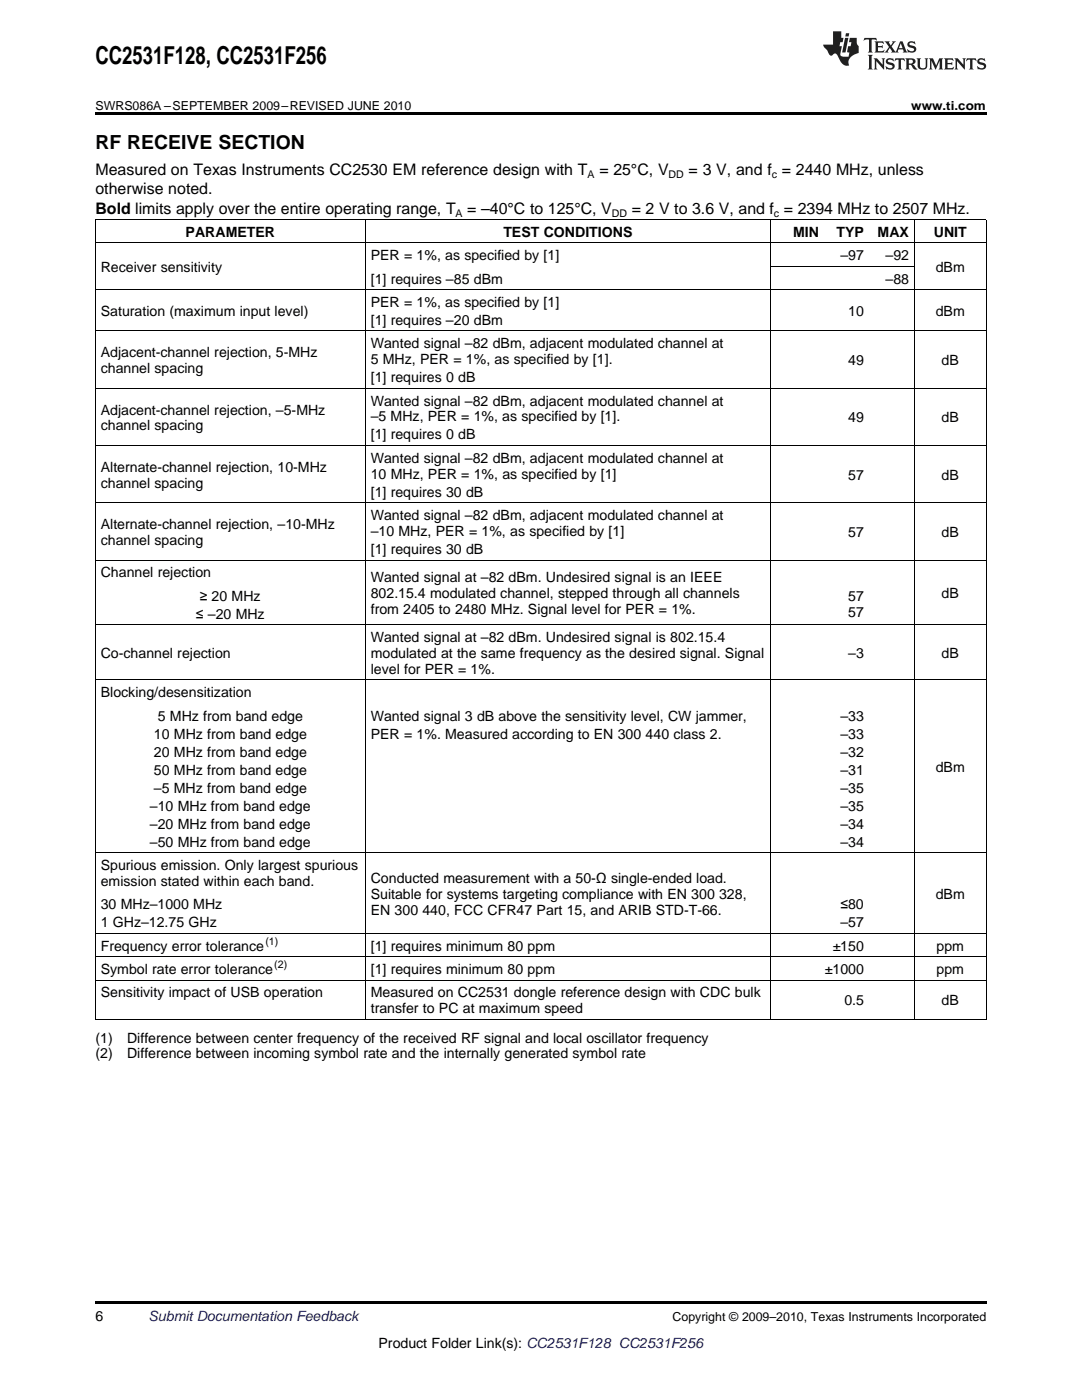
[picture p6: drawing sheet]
<svg xmlns="http://www.w3.org/2000/svg" width="216mm" height="279mm" viewBox="0 0 216 279" stroke-linecap="round" stroke-linejoin="round" font-family="sans-serif">
<defs><g id="words">
<text font-size="4.9" x="19" y="12.8">CC2531F128, CC2531F256</text>
<text font-size="3.9" x="19" y="29.7">RF RECEIVE SECTION</text>
<g font-size="3.2">
<text x="19" y="34.9">Measured on Texas Instruments CC2530 EM reference design with T</text>
<text x="119.6" y="34.9">= 25°C, V</text>
<text x="137.4" y="34.9">= 3 V, and f = 2440 MHz, unless</text>
<text x="19" y="38.7">otherwise noted.</text>
<text x="19" y="42.6">Bold limits apply over the entire operating range, T</text>
<text x="93.2" y="42.6">= –40°C to 125°C, V</text>
<text x="126.1" y="42.6">= 2 V to 3.6 V, and f = 2394 MHz to 2507 MHz.</text>
</g>
<g font-size="2.8">
<text x="37" y="47.3">PARAMETER</text>
<text x="100.4" y="47.3">TEST CONDITIONS</text>
<text x="158.3" y="47.3">MIN</text>
<text x="166.9" y="47.3">TYP</text>
<text x="175.1" y="47.3">MAX</text>
<text x="186.3" y="47.3">UNIT</text>
<text x="74" y="51.9">PER = 1%, as specified by [1]</text>
<text x="167.7" y="51.9">–97</text>
<text x="176.7" y="51.9">–92</text>
<text x="20.1" y="54.3">Receiver sensitivity</text>
<text x="74" y="56.6">[1] requires –85 dBm</text>
<text x="176.7" y="56.6">–88</text>
<text x="186.7" y="54.3">dBm</text>
<text x="20.1" y="63">Saturation (maximum input level)</text>
<text x="74" y="61.2">PER = 1%, as specified by [1]</text>
<text x="74" y="64.8">[1] requires –20 dBm</text>
<text x="169.3" y="63">10</text>
<text x="186.7" y="63">dBm</text>
<text x="20.1" y="71.3">Adjacent-channel rejection, 5-MHz</text>
<text x="74" y="69.5">Wanted signal –82 dBm, adjacent modulated channel at</text>
<text x="20.1" y="74.5">channel spacing</text>
<text x="74" y="72.7">5 MHz, PER = 1%, as specified by [1].</text>
<text x="74" y="76.3">[1] requires 0 dB</text>
<text x="169.3" y="72.9">49</text>
<text x="187.9" y="72.9">dB</text>
<text x="20.1" y="82.7">Adjacent-channel rejection, –5-MHz</text>
<text x="74" y="80.9">Wanted signal –82 dBm, adjacent modulated channel at</text>
<text x="20.1" y="85.9">channel spacing</text>
<text x="74" y="84.1">–5 MHz, PER = 1%, as specified by [1].</text>
<text x="74" y="87.7">[1] requires 0 dB</text>
<text x="169.3" y="84.3">49</text>
<text x="187.9" y="84.3">dB</text>
<text x="20.1" y="94.2">Alternate-channel rejection, 10-MHz</text>
<text x="74" y="92.4">Wanted signal –82 dBm, adjacent modulated channel at</text>
<text x="74" y="95.5">10 MHz, PER = 1%, as specified by [1]</text>
<text x="169.3" y="95.7">57</text>
<text x="187.9" y="95.7">dB</text>
<text x="20.1" y="97.3">channel spacing</text>
<text x="74" y="99.1">[1] requires 30 dB</text>
<text x="20.1" y="105.6">Alternate-channel rejection, –10-MHz</text>
<text x="74" y="103.8">Wanted signal –82 dBm, adjacent modulated channel at</text>
<text x="74" y="107">–10 MHz, PER = 1%, as specified by [1]</text>
<text x="169.3" y="107.2">57</text>
<text x="187.9" y="107.2">dB</text>
<text x="20.1" y="108.8">channel spacing</text>
<text x="74" y="110.6">[1] requires 30 dB</text>
<text x="20.1" y="115.2">Channel rejection</text>
<text x="39.9" y="119.9">≥ 20 MHz</text>
<text x="74" y="116.2">Wanted signal at –82 dBm. Undesired signal is an IEEE</text>
<text x="74" y="119.3">802.15.4 modulated channel, stepped through all channels</text>
<text x="169.3" y="119.9">57</text>
<text x="187.9" y="119.3">dB</text>
<text x="39.1" y="123.5">≤ –20 MHz</text>
<text x="74" y="122.5">from 2405 to 2480 MHz. Signal level for PER = 1%.</text>
<text x="169.3" y="123">57</text>
<text x="20.1" y="131.3">Co-channel rejection</text>
<text x="74" y="128.1">Wanted signal at –82 dBm. Undesired signal is 802.15.4</text>
<text x="74" y="131.3">modulated at the same frequency as the desired signal. Signal</text>
<text x="169.3" y="131.3">–3</text>
<text x="187.9" y="131.3">dB</text>
<text x="74" y="134.5">level for PER = 1%.</text>
<text x="20.1" y="139.1">Blocking/desensitization</text>
<text x="31.5" y="143.8">5 MHz from band edge</text>
<text x="74" y="143.8">Wanted signal 3 dB above the sensitivity level, CW jammer,</text>
<text x="167.7" y="143.8">–33</text>
<text x="30.7" y="147.4">10 MHz from band edge</text>
<text x="74" y="147.4">PER = 1%. Measured according to EN 300</text>
<text x="128.8" y="147.4">440 class 2.</text>
<text x="167.7" y="147.4">–33</text>
<text x="30.7" y="151">20 MHz from band edge</text>
<text x="30.7" y="154.6">50 MHz from band edge</text>
<text x="167.7" y="151">–32</text>
<text x="167.7" y="154.6">–31</text>
<text x="186.7" y="154.1">dBm</text>
<text x="29.9" y="161.8">–10 MHz from band edge</text>
<text x="30.7" y="158.2">–5 MHz from band edge</text>
<text x="167.7" y="158.2">–35</text>
<text x="167.7" y="161.8">–35</text>
<text x="29.9" y="165.4">–20 MHz from band edge</text>
<text x="167.7" y="165.4">–34</text>
<text x="20.1" y="173.6">Spurious emission. Only largest spurious</text>
<text x="29.9" y="169">–50 MHz from band edge</text>
<text x="167.7" y="169">–34</text>
<text x="20.1" y="176.8">emission stated within each band.</text>
<text x="74" y="176.2">Conducted measurement with a 50-Ω single-ended load.</text>
<text x="74" y="179.4">Suitable for systems targeting compliance with EN 300</text>
<text x="143.5" y="179.4">328,</text>
<text x="186.7" y="179.4">dBm</text>
<text x="20.1" y="181.5">30 MHz–1000 MHz</text>
<text x="20.1" y="185.1">1 GHz–12.75 GHz</text>
<text x="74" y="182.5">EN 300</text>
<text x="84.3" y="182.5">440, FCC CFR47 Part 15, and ARIB STD-T-66.</text>
<text x="167.7" y="181.5">≤80</text>
<text x="167.7" y="185.1">–57</text>
<text x="20.1" y="189.7">Frequency error tolerance</text>
<text x="74" y="189.7">[1] requires minimum 80 ppm</text>
<text x="166.2" y="189.7">±150</text>
<text x="186.9" y="189.7">ppm</text>
<text x="20.1" y="194.4">Symbol rate error tolerance</text>
<text x="74" y="194.4">[1] requires minimum 80 ppm</text>
<text x="164.6" y="194.4">±1000</text>
<text x="186.9" y="194.4">ppm</text>
<text x="20.1" y="199">Sensitivity impact of USB operation</text>
<text x="74" y="199">Measured on CC2531 dongle reference design with CDC bulk</text>
<text x="74" y="202.2">transfer to PC at maximum speed</text>
<text x="168.5" y="200.6">0.5</text>
<text x="187.9" y="200.6">dB</text>
<text x="19" y="208.1">(1)</text>
<text x="25.4" y="208.1">Difference between center frequency of the received RF signal and local oscillator frequency</text>
<text x="19" y="211.2">(2)</text>
<text x="25.4" y="211.2">Difference between incoming symbol rate and the internally generated symbol rate</text>
<text x="19" y="263.6">6</text>
<text x="75.5" y="269">Product Folder Link(s): CC2531F128 CC2531F256</text>
</g>
<text font-size="2.8" fill="#0000c8" x="29.6" y="263.6">Submit Documentation Feedback</text>
<g font-size="2.5">
<text x="19" y="21.9">SWRS086A –SEPTEMBER 2009–REVISED JUNE 2010</text>
<text x="181.8" y="21.9">www.ti.com</text>
<text x="134.2" y="263.6">Copyright © 2009–2010, Texas Instruments Incorporated</text>
</g>
<g font-size="2.1">
<text x="117.2" y="35.5">A</text>
<text x="133.4" y="35.5">DD</text>
<text x="154" y="35.5">c</text>
<text x="90.9" y="43.3">A</text>
<text x="122.1" y="43.3">DD</text>
<text x="154.4" y="43.3">c</text>
<text x="52.9" y="188.6">(1)</text>
<text x="54.7" y="193.3">(2)</text>
</g>
</g></defs>
<g fill="#231f20">
<path d="M172.5 7.6l-.1 .5 .4-.2h.6v.1v2.1l-.2 .4h.9l-.2-.4v-2.1l.1-.1h.5l.5 .2-.2-.5zM174.5 8.3l.2 .3v1.5l-.2 .4h1.8l.2-.6a1.04 1.04 0 0 1-1.3 .2v-.7h.6l.3 .2v-.6l-.3 .2h-.6v-.6l.8-.1 .4 .3-.2-.5zM176.5 8.3l.9 1.1-.9 1.1h.8l-.2-.2 .4-.7 .5 .7-.2 .2h1.5l-.2-.2 .2-.4h.9l.1 .4-.2 .2h1l-.3-.3-.7-1.9h-.5l-.9 2-.8-1 .9-1h-.8l.1 .3-.4 .5-.3-.6 .1-.2zM179.7 8.6l.4 1h-.7zM181.3 8.4a.63 .63 0 0 0-.2 .7 .63 .63 0 0 0 .6 .4l.6 .2 .1 .2a.75 .75 0 0 1-.7 .4 .75 .75 0 0 1-.6-.5l.1 .7 .1-.1a1.11 1.11 0 0 0 1.5-.6 1.13 1.13 0 0 0-1.2-.8l-.1-.4a1.04 1.04 0 0 1 1.2 .2l-.2-.5-.2 .1-.4-.2zM173.2 10.9l.2 .4v2.2l-.2 .4h1l-.3-.4v-2.2l.3-.4zM174.3 11.6l.3 .4v1.5l-.3 .4h.8l-.2-.4v-1.3l1.5 1.7v-1.9l.2-.4h-.7l.2 .4v.9l-1.1-1.3zM177 11.8a.62 .62 0 0 0-.2 .7 .62 .62 0 0 0 .6 .4l.6 .1 .1 .3a.76 .76 0 0 1-.7 .3 .76 .76 0 0 1-.7-.4l.2 .7 .1-.1a1.11 1.11 0 0 0 1.5-.6 1.13 1.13 0 0 0-1.2-.8l-.1-.4a1.04 1.04 0 0 1 1.2 .2l-.2-.6-.2 .1-.5-.1zM178.7 11.6l-.2 .6a.61 .61 0 0 1 .8-.3v1.6l-.2 .4h.9l-.2-.4v-1.6a.63 .63 0 0 1 .7 .3l-.1-.6zM180.6 11.6l.3 .4v1.5l-.3 .4h1l-.2-.2-.1-.8 .6 .2a.76 .76 0 0 0 1.2 .7l-1-1a.58 .58 0 0 0 .6-.5 .58 .58 0 0 0-.5-.6zM181.4 11.9h.1a.45 .45 0 0 1 .5 .1 .45 .45 0 0 1 .1 .5l-.8 .2zM182.9 11.6l.2 .2a2.17 2.17 0 0 0 .3 1.9 .99 .99 0 0 0 1.6-.6v-1.1l.2-.4h-.7l.2 .2a1.92 1.92 0 0 1-.2 1.8 .6 .6 0 0 1-.9-.5v-1.1l.2-.4zM185.4 11.6l.2 .4v1.5l-.2 .4h.7l-.2-.4v-1.4l.8 1.8 .8-1.8v1.4l-.2 .4h.9l-.2-.4v-1.5l.2-.4h-.8l-.6 1.5-.6-1.5zM188.4 11.6l.2 .4v1.5l-.2 .4h1.8l.1-.6a1.04 1.04 0 0 1-1.2 .1v-.6h.5l.4 .2v-.6l-.4 .2h-.5v-.7h.8l.3 .3-.1-.6zM190.5 11.6l.2 .4v1.5l-.2 .4h.7l-.2-.4v-1.3l1.5 1.7v-1.9l.2-.4h-.7l.2 .4v.9l-1.1-1.3zM192.9 11.6l-.1 .6a.61 .61 0 0 1 .7-.3l.1 1.6-.3 .4h1l-.3-.4 .1-1.6a.63 .63 0 0 1 .7 .3l-.1-.6zM195.2 11.8a.62 .62 0 0 0-.2 .7 .62 .62 0 0 0 .6 .4l.6 .1 .1 .3a.76 .76 0 0 1-.7 .3 .76 .76 0 0 1-.6-.4l.1 .7 .1-.1a1.11 1.11 0 0 0 1.6-.6 1.13 1.13 0 0 0-1.3-.8l-.1-.4a1.04 1.04 0 0 1 1.2 .2l-.1-.6-.2 .1-.5-.1z"/>
<path d="M166.2 6.3v2.6h-1.9v.4l.8 .9a.91 .91 0 0 0 1 .8 .56 .56 0 0 1 .5-.3 .56 .56 0 0 1 .5 .3l.4 .8a1.53 1.53 0 0 0 1.9 1.2 1.54 1.54 0 0 1 1-2.1l.9-.3v-1.4a1.52 1.52 0 0 1-.4-1.6h-1.3l-.2 .8h.5l-.2 .8h-.5l-.1 1v.2l.4 .1-.2 .8a1.93 1.93 0 0 1-1.6-.3l.3-1.8h-.5l.2-.8h.4l.2-.8h-.4v-1.3zM168.6 7.6l-.6 2.9h.7l.6-2.9zM168.8 6.6l-.1 .7h.6l.2-.7z"/>
</g>
<path d="M19 22.5h177.8v.5h-177.8zM19 259.7h177.8v.5h-177.8z" fill="#000"/>
<g fill="none" stroke="#000" stroke-width=".2">
<path d="M19 57.8h177.8M19 48.5h177.8M19 43.8h177.8M19.1 43.9v159.6M72.9 43.9v159.6M153.7 43.9v159.6M153.7 53.1h28.8M182.4 43.9v159.6M196.8 43.9v159.6M19 77.5h177.8M19 66.1h177.8M19 88.9h177.8"/>
<path d="M19 111.8h177.8M19 100.3h177.8M19 135.7h177.8M19 124.7h177.8M19 170.2h177.8M19 195.6h177.8M19 190.9h177.8M19 186.3h177.8M19 203.4h177.8"/>
</g>
<use href="#words"/>
</svg>
